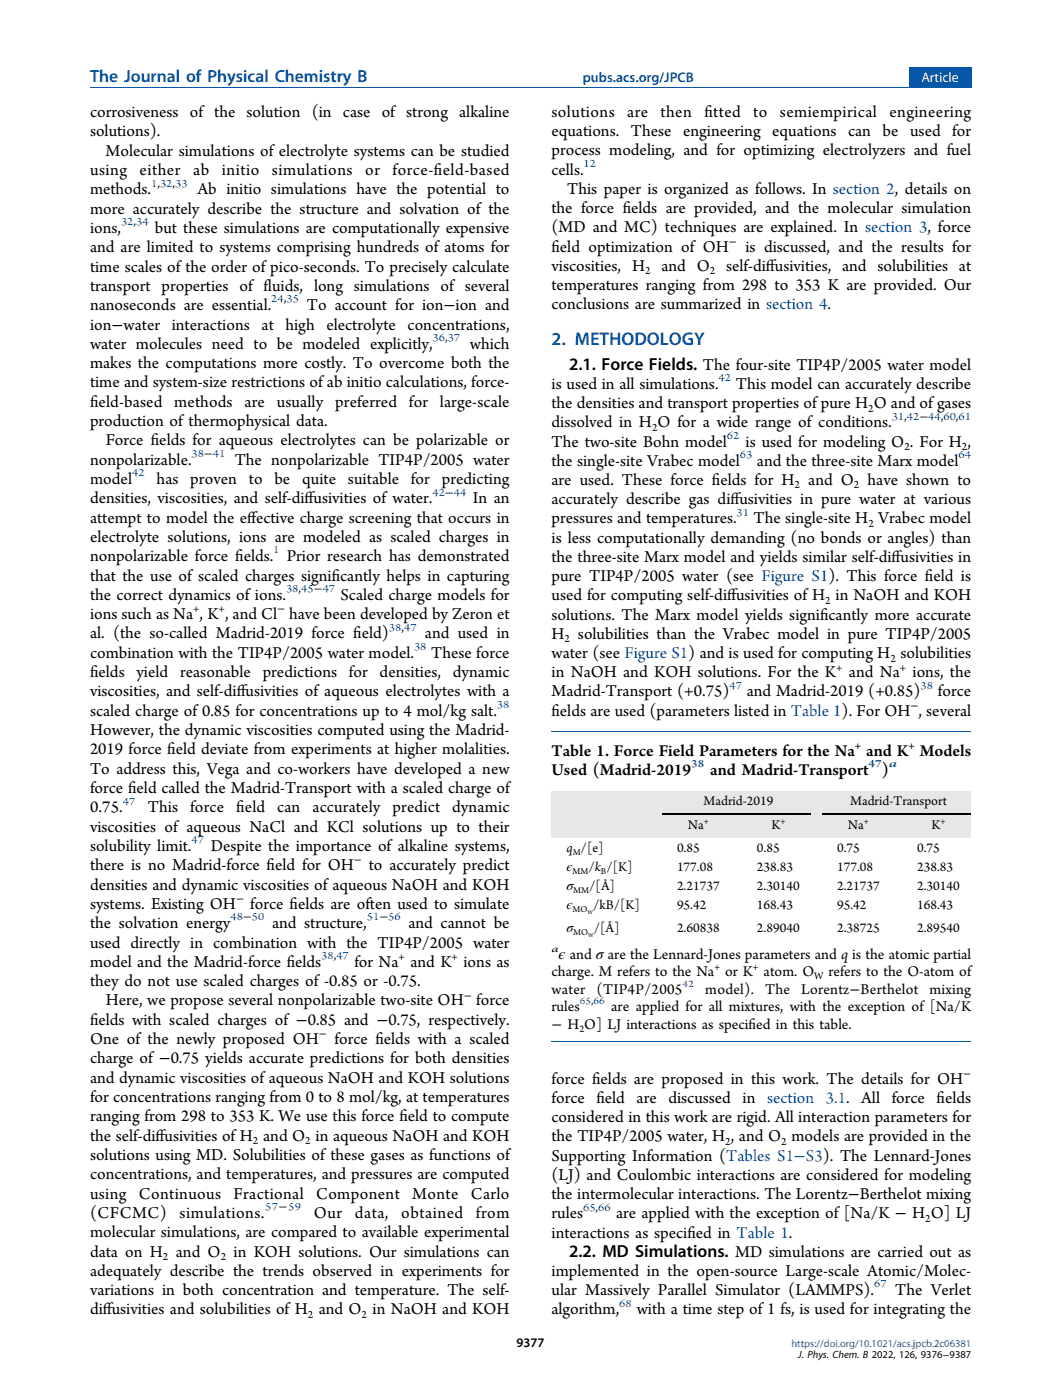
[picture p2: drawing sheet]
<svg xmlns="http://www.w3.org/2000/svg" width="214mm" height="283mm" viewBox="0 0 214 283" stroke-linecap="round" stroke-linejoin="round" font-family="sans-serif">
<defs><g id="words">
<text font-size="3.7" fill="#0054a6" x="111.3" y="69.7">2. METHODOLOGY</text>
<text font-size="3.5" fill="#0054a6" x="18.2" y="16.6">The Journal of Physical Chemistry B</text>
<g font-size="3.5">
<text x="18.2" y="23.6">corrosiveness of the solution (in case of strong alkaline</text>
<text x="111.3" y="23.6">solutions</text>
<text x="126.6" y="23.6">are</text>
<text x="133.3" y="23.6">then</text>
<text x="142.1" y="23.6">f</text>
<text x="142.1" y="23.6">itted</text>
<text x="152" y="23.6">to</text>
<text x="157.4" y="23.6">semiempirical</text>
<text x="179.5" y="23.6">engineering</text>
<text x="18.2" y="27.5">solutions).</text>
<text x="111.3" y="27.5">equations. These engineering equations can be used for</text>
<text x="18.2" y="35.3">using</text>
<text x="21.3" y="31.4">Molecular simulations of electrolyte systems can be studied</text>
<text x="28.2" y="35.3">either</text>
<text x="39" y="35.3">ab</text>
<text x="44.8" y="35.3">initio</text>
<text x="54.9" y="35.3">simulations</text>
<text x="73.7" y="35.3">or</text>
<text x="79.2" y="35.3">force-f</text>
<text x="87.5" y="35.3">ield-based</text>
<text x="111.3" y="31.4">process modeling, and for optimizing electrolyzers and fuel</text>
<text x="111.3" y="35.3">cells.</text>
<text x="18.2" y="39.2">methods.</text>
<text x="39.8" y="39.2">Ab initio simulations have the potential to</text>
<text x="114.5" y="39.1">This paper is organized as follows. In section 2, details on</text>
<text x="18.2" y="43.1">more accurately describe the structure and solvation of the</text>
<text x="18.2" y="47">ions,</text>
<text x="31.2" y="47">but these simulations are computationally expensive</text>
<text x="111.3" y="46.9">(MD and MC) techniques are explained. In section 3, force</text>
<text x="111.3" y="43">the force f</text>
<text x="125.6" y="43">ields are provided, and the molecular simulation</text>
<text x="18.2" y="50.9">and are limited to systems comprising hundreds of atoms for</text>
<text x="111.3" y="50.8">f</text>
<text x="111.3" y="50.8">ield optimization of OH</text>
<text x="150.4" y="50.8">is discussed, and the results for</text>
<text x="18.2" y="54.8">time scales of the order of pico-seconds. To precisely calculate</text>
<text x="18.2" y="58.7">transport properties of f</text>
<text x="53.2" y="58.7">luids, long simulations of several</text>
<text x="111.3" y="54.7">viscosities, H</text>
<text x="111.3" y="58.5">temperatures ranging from 298 to 353 K are provided. Our</text>
<text x="133.5" y="54.7">and O</text>
<text x="146.5" y="54.7">self-dif</text>
<text x="154.5" y="54.7">fusivities, and solubilities at</text>
<text x="18.2" y="62.6">nanoseconds are essential.</text>
<text x="61.9" y="62.6">To account for ion−ion and</text>
<text x="111.3" y="62.4">conclusions are summarized in section 4.</text>
<text x="18.2" y="66.5">ion−water interactions at high electrolyte concentrations,</text>
<text x="18.2" y="70.4">water molecules need to be modeled explicitly,</text>
<text x="94.8" y="70.4">which</text>
<text x="18.2" y="74.3">makes the computations more costly. To overcome both the</text>
<text x="114.8" y="74.6">2.1. Force Fields. The four-site TIP4P/2005 water model</text>
<text x="18.2" y="78.2">time and system-size restrictions ofab initio calculations, force-</text>
<text x="18.2" y="82.1">f</text>
<text x="18.2" y="82.1">ield-based methods are usually preferred for large-scale</text>
<text x="111.3" y="78.5">is used in all simulations.</text>
<text x="111.3" y="82.4">the densities and transport properties ofpure H O and ofgases</text>
<text x="148.5" y="78.5">This model can accurately describe</text>
<text x="18.2" y="86">production of thermophysical data.</text>
<text x="21.3" y="89.9">Force f</text>
<text x="30.4" y="89.9">ields for aqueous electrolytes can be polarizable or</text>
<text x="111.3" y="86.2">dissolved in H O for a wide range of conditions.</text>
<text x="18.2" y="93.8">nonpolarizable.</text>
<text x="47.4" y="93.8">The nonpolarizable TIP4P/2005 water</text>
<text x="111.3" y="90.1">The two-site Bohn model</text>
<text x="111.3" y="94">the single-site Vrabec model</text>
<text x="150.4" y="90.1">is used for modeling O . For H ,</text>
<text x="152.7" y="94">and the three-site Marx model</text>
<text x="18.2" y="101.6">densities, viscosities, and self-dif</text>
<text x="18.2" y="97.7">model</text>
<text x="31.6" y="97.7">has proven to be quite suitable for predicting</text>
<text x="61.5" y="101.6">fusivities of water.</text>
<text x="95.4" y="101.6">In an</text>
<text x="111.3" y="97.9">are used. These force f</text>
<text x="111.3" y="101.8">accurately describe gas dif</text>
<text x="143.7" y="97.9">ields for H</text>
<text x="147.4" y="101.8">fusivities in pure water at various</text>
<text x="163.1" y="97.9">and O</text>
<text x="175.1" y="97.9">have shown to</text>
<text x="18.2" y="105.5">attempt to model the ef</text>
<text x="49.9" y="105.5">fective charge screening that occurs in</text>
<text x="111.3" y="105.6">pressures and temperatures.</text>
<text x="152.1" y="105.6">The single-site H Vrabec model</text>
<text x="18.2" y="109.4">electrolyte solutions, ions are modeled as scaled charges in</text>
<text x="18.2" y="113.3">nonpolarizable force f</text>
<text x="47.5" y="113.3">ields.</text>
<text x="57.9" y="113.3">Prior research has demonstrated</text>
<text x="111.3" y="109.5">is less computationally demanding (no bonds or angles) than</text>
<text x="111.3" y="113.4">the three-site Marx model and yields similar self-dif</text>
<text x="179.9" y="113.4">fusivities in</text>
<text x="18.2" y="117.2">that the use of scaled charges signif</text>
<text x="66.9" y="117.2">icantly helps in capturing</text>
<text x="111.3" y="117.3">pure TIP4P/2005 water (see Figure S1). This force f</text>
<text x="186.6" y="117.3">ield is</text>
<text x="18.2" y="125">ions such as Na , K , and Cl have been developed by Zeron et</text>
<text x="18.2" y="121.1">the correct dynamics of ions.</text>
<text x="68.7" y="121.1">Scaled charge models for</text>
<text x="111.3" y="125">solutions. The Marx model yields signif</text>
<text x="111.3" y="121.2">used for computing self-dif</text>
<text x="146.7" y="121.2">fusivities of H in NaOH and KOH</text>
<text x="165.5" y="125">icantly more accurate</text>
<text x="18.2" y="128.8">al. (the so-called Madrid-2019 force f</text>
<text x="71.3" y="128.8">ield)</text>
<text x="85.7" y="128.8">and used in</text>
<text x="111.3" y="128.9">H</text>
<text x="116.6" y="128.9">solubilities than the Vrabec model in pure TIP4P/2005</text>
<text x="18.2" y="132.7">combination with the TIP4P/2005 water model.</text>
<text x="18.2" y="136.6">f</text>
<text x="18.2" y="136.6">ields yield reasonable predictions for densities, dynamic</text>
<text x="87" y="132.7">These force</text>
<text x="111.3" y="132.8">water (see Figure S1) and is used for computing H solubilities</text>
<text x="111.3" y="136.7">in NaOH and KOH solutions. For the K</text>
<text x="171.3" y="136.7">and Na</text>
<text x="184.1" y="136.7">ions, the</text>
<text x="18.2" y="140.5">viscosities, and self-dif</text>
<text x="47.8" y="140.5">fusivities of aqueous electrolytes with a</text>
<text x="111.3" y="140.6">Madrid-Transport (+0.75)</text>
<text x="150.7" y="140.6">and Madrid-2019 (+0.85)</text>
<text x="189.2" y="140.6">force</text>
<text x="18.2" y="148.3">However, the dynamic viscosities computed using the Madrid-</text>
<text x="18.2" y="144.4">scaled charge of 0.85 for concentrations up to 4 mol/kg salt.</text>
<text x="111.3" y="144.4">f</text>
<text x="111.3" y="144.4">ields are used (parameters listed in Table 1). For OH , several</text>
<text x="18.2" y="152.2">2019 force f</text>
<text x="33.8" y="152.2">ield deviate from experiments at higher molalities.</text>
<text x="111.3" y="152.6">Table 1. Force Field Parameters for the Na and K Models</text>
<text x="18.2" y="156.1">To address this, Vega and co-workers have developed a new</text>
<text x="18.2" y="160">force f</text>
<text x="25.9" y="160">ield called the Madrid-Transport with a scaled charge of</text>
<text x="111.3" y="156.4">Used (Madrid-2019</text>
<text x="143.3" y="156.4">and Madrid-Transport</text>
<text x="177.9" y="156.4">)</text>
<text x="18.2" y="163.9">0.75.</text>
<text x="18.2" y="167.8">viscosities of aqueous NaCl and KCl solutions up to their</text>
<text x="29.8" y="163.9">This force f</text>
<text x="47.7" y="163.9">ield can accurately predict dynamic</text>
<text x="18.2" y="171.7">solubility limit.</text>
<text x="42.5" y="171.7">Despite the importance of alkaline systems,</text>
<text x="18.2" y="179.5">densities and dynamic viscosities of aqueous NaOH and KOH</text>
<text x="18.2" y="175.6">there is no Madrid-force f</text>
<text x="53.8" y="175.6">ield for OH</text>
<text x="74.4" y="175.6">to accurately predict</text>
<text x="18.2" y="183.4">systems. Existing OH</text>
<text x="50.5" y="183.4">force f</text>
<text x="58.4" y="183.4">ields are often used to simulate</text>
<text x="18.2" y="191.2">used directly in combination with the TIP4P/2005 water</text>
<text x="18.2" y="187.3">the solvation energy</text>
<text x="54.9" y="187.3">and structure,</text>
<text x="82.4" y="187.3">and cannot be</text>
<text x="18.2" y="195.1">model and the Madrid-force f</text>
<text x="57.9" y="195.1">ields</text>
<text x="71.5" y="195.1">for Na and K ions as</text>
<text x="18.2" y="199">they do not use scaled charges of -0.85 or -0.75.</text>
<text x="21.3" y="202.9">Here, we propose several nonpolarizable two-site OH</text>
<text x="96.1" y="202.9">force</text>
<text x="18.2" y="206.8">f</text>
<text x="18.2" y="206.8">ields with scaled charges of −0.85 and −0.75, respectively.</text>
<text x="18.2" y="210.7">One of the newly proposed OH</text>
<text x="18.2" y="214.6">charge of −0.75 yields accurate predictions for both densities</text>
<text x="67.5" y="210.7">force f</text>
<text x="75.8" y="210.7">ields with a scaled</text>
<text x="18.2" y="218.5">and dynamic viscosities ofaqueous NaOH and KOH solutions</text>
<text x="111.3" y="218.7">force f</text>
<text x="119.5" y="218.7">ields are proposed in this work. The details for OH</text>
<text x="18.2" y="222.4">for concentrations ranging from 0 to 8 mol/kg, at temperatures</text>
<text x="18.2" y="226.3">ranging from 298 to 353 K. We use this force f</text>
<text x="80.6" y="226.3">ield to compute</text>
<text x="111.3" y="222.6">force f</text>
<text x="111.3" y="226.5">considered in this work are rigid. All interaction parameters for</text>
<text x="120.3" y="222.6">ield are discussed in section 3.1. All force f</text>
<text x="189" y="222.6">ields</text>
<text x="18.2" y="230.2">the self-dif</text>
<text x="31.4" y="230.2">fusivities ofH and O in aqueous NaOH and KOH</text>
<text x="111.3" y="230.3">the TIP4P/2005 water, H , and O models are provided in the</text>
<text x="18.2" y="234.1">solutions using MD. Solubilities of these gases as functions of</text>
<text x="18.2" y="238">concentrations, and temperatures, and pressures are computed</text>
<text x="111.3" y="234.2">Supporting Information (Tables S1−S3). The Lennard-Jones</text>
<text x="111.3" y="238.1">(LJ) and Coulombic interactions are considered for modeling</text>
<text x="18.2" y="241.9">using</text>
<text x="18.2" y="245.8">(CFCMC)</text>
<text x="28" y="241.9">Continuous</text>
<text x="36.2" y="245.8">simulations.</text>
<text x="47.1" y="241.9">Fractional</text>
<text x="63.3" y="245.8">Our</text>
<text x="63.8" y="241.9">Component</text>
<text x="71.6" y="245.8">data,</text>
<text x="81" y="245.8">obtained</text>
<text x="83.2" y="241.9">Monte</text>
<text x="95" y="241.9">Carlo</text>
<text x="96" y="245.8">from</text>
<text x="111.3" y="242">the intermolecular interactions. The Lorentz−Berthelot mixing</text>
<text x="111.3" y="245.9">rules</text>
<text x="124.3" y="245.9">are applied with the exception of [Na/K − H O] LJ</text>
<text x="18.2" y="249.7">molecular simulations, are compared to available experimental</text>
<text x="111.3" y="249.8">interactions as specif</text>
<text x="138.7" y="249.8">ied in Table 1.</text>
<text x="18.2" y="257.5">adequately describe the trends observed in experiments for</text>
<text x="18.2" y="253.6">data on H</text>
<text x="35.5" y="253.6">and O</text>
<text x="47.1" y="253.6">in KOH solutions. Our simulations can</text>
<text x="111.3" y="257.5">implemented in the open-source Large-scale Atomic/Molec-</text>
<text x="114.8" y="253.6">2.2. MD Simulations. MD simulations are carried out as</text>
<text x="18.2" y="261.4">variations in both concentration and temperature. The self-</text>
<text x="111.3" y="261.4">ular Massively Parallel Simulator (LAMMPS).</text>
<text x="180.6" y="261.4">The Verlet</text>
<text x="18.2" y="265.3">dif</text>
<text x="20.8" y="265.3">fusivities and solubilities of H and O in NaOH and KOH</text>
<text x="111.3" y="265.3">algorithm,</text>
<text x="128.5" y="265.3">with a time step of 1 fs, is used for integrating the</text>
</g>
<g font-size="3.2">
<text x="111.3" y="197">charge. M refers to the Na or K atom. O</text>
<text x="112.7" y="193.5">ϵ and σ are the Lennard-Jones parameters and q is the atomic partial</text>
<text x="167.1" y="197">refers to the O-atom of</text>
<text x="111.3" y="200.5">water</text>
<text x="120.3" y="200.5">(TIP4P/2005</text>
<text x="142.3" y="200.5">model). The</text>
<text x="161.6" y="200.5">Lorentz−Berthelot mixing</text>
<text x="111.3" y="207.6">− H O] LJ interactions as specif</text>
<text x="111.3" y="204.1">rules</text>
<text x="123.3" y="204.1">are applied for all mixtures, with the exception of [Na/K</text>
<text x="151" y="207.6">ied in this table.</text>
</g>
<text font-size="2.8" fill="#0054a6" x="117.6" y="16.6">pubs.acs.org/JPCB</text>
<text font-size="2.8" fill="#fff" x="185.9" y="16.6">Article</text>
<g font-size="2.8">
<text x="138.8" y="167.3">Na</text>
<text x="141.9" y="162.4">Madrid-2019</text>
<text x="155.6" y="167.3">K</text>
<text x="171.1" y="167.3">Na</text>
<text x="171.5" y="162.4">Madrid-Transport</text>
<text x="187.9" y="167.3">K</text>
<text x="114.3" y="171.9">q /[e]</text>
<text x="136.6" y="171.9">0.85</text>
<text x="152.7" y="171.9">0.85</text>
<text x="168.9" y="171.9">0.75</text>
<text x="185" y="171.9">0.75</text>
<text x="114.3" y="175.8">ϵ</text>
<text x="114.3" y="179.6">σ</text>
<text x="118.8" y="175.8">/k /[K]</text>
<text x="118.9" y="179.6">/[Å]</text>
<text x="136.6" y="179.6">2.21737</text>
<text x="136.6" y="175.8">177.08</text>
<text x="152.7" y="179.6">2.30140</text>
<text x="152.7" y="175.8">238.83</text>
<text x="168.9" y="179.6">2.21737</text>
<text x="168.9" y="175.8">177.08</text>
<text x="185" y="179.6">2.30140</text>
<text x="185" y="175.8">238.83</text>
<text x="114.3" y="183.5">ϵ</text>
<text x="119.7" y="183.5">/kB/[K]</text>
<text x="136.6" y="183.5">95.42</text>
<text x="152.7" y="183.5">168.43</text>
<text x="168.9" y="183.5">95.42</text>
<text x="185" y="183.5">168.43</text>
<text x="114.3" y="188.1">σ</text>
<text x="119.8" y="188.1">/[Å]</text>
<text x="136.6" y="188.1">2.60838</text>
<text x="152.7" y="188.1">2.89040</text>
<text x="168.9" y="188.1">2.38725</text>
<text x="185" y="188.1">2.89540</text>
</g>
<text font-size="2.6" x="104.2" y="271.8">9377</text>
<g font-size="2.4" fill="#0d54a6">
<text x="117.8" y="33.7">12</text>
<text x="30.5" y="37.6">1,32,33</text>
<text x="24.4" y="45.4">32,34</text>
<text x="54.7" y="61">24,35</text>
<text x="87.3" y="68.8">36,37</text>
<text x="145" y="76.9">42</text>
<text x="146.7" y="88.6">62</text>
<text x="179.9" y="84.7">31,42−44,60,61</text>
<text x="38.6" y="92.2">38−41</text>
<text x="149.3" y="92.4">63</text>
<text x="193.4" y="92.4">64</text>
<text x="26.7" y="96.1">42</text>
<text x="87.3" y="100">42−44</text>
<text x="148.6" y="104.1">31</text>
<text x="55.1" y="111.7">1</text>
<text x="57.7" y="119.5">38,45−47</text>
<text x="78.5" y="127.3">38,47</text>
<text x="83.5" y="131.2">38</text>
<text x="100.3" y="142.9">38</text>
<text x="147.2" y="139">47</text>
<text x="185.7" y="139">38</text>
<text x="139.5" y="154.9">38</text>
<text x="175.3" y="154.9">47 a</text>
<text x="24.8" y="162.4">47</text>
<text x="38.6" y="170.2">47</text>
<text x="46.5" y="185.8">48−50</text>
<text x="74" y="185.8">51−56</text>
<text x="64.8" y="193.5">38,47</text>
<text x="53.5" y="244.2">57−59</text>
<text x="117.7" y="244.3">65,66</text>
<text x="125" y="263.7">68</text>
<text x="176.4" y="259.8">67</text>
</g>
<g font-size="2.4">
<text x="147.1" y="49.4">−</text>
<text x="130.2" y="55.4">2</text>
<text x="143.2" y="55.4">2</text>
<text x="175.2" y="83.1">2</text>
<text x="131.6" y="86.9">2</text>
<text x="182.5" y="90.8">2</text>
<text x="194.1" y="90.8">2</text>
<text x="160.3" y="98.6">2</text>
<text x="172.3" y="98.6">2</text>
<text x="175.2" y="106.3">2</text>
<text x="39" y="123.6">+</text>
<text x="44.1" y="123.6">+</text>
<text x="55.9" y="123.6">−</text>
<text x="166.5" y="121.9">2</text>
<text x="113.9" y="129.6">2</text>
<text x="168.7" y="135.3">+</text>
<text x="179.7" y="133.5">2</text>
<text x="181.6" y="135.3">+</text>
<text x="183.7" y="143.1">−</text>
<text x="172.5" y="151.2">+</text>
<text x="183.3" y="151.2">+</text>
<text x="71.4" y="174.3">−</text>
<text x="47.6" y="182">−</text>
<text x="80.4" y="193.7">+</text>
<text x="91.1" y="193.7">+</text>
<text x="93.6" y="201.5">−</text>
<text x="64.3" y="209.3">−</text>
<text x="194.3" y="217.3">−</text>
<text x="51" y="230.9">2</text>
<text x="61.6" y="230.9">2</text>
<text x="146.3" y="231.1">2</text>
<text x="157.6" y="231.1">2</text>
<text x="186.7" y="246.6">2</text>
<text x="32.9" y="254.3">2</text>
<text x="44.5" y="254.3">2</text>
<text x="62.1" y="266">2</text>
<text x="73" y="266">2</text>
</g>
<g font-size="2.1">
<text x="111.3" y="192.1">a</text>
<text x="144.1" y="195.8">+</text>
<text x="151.9" y="195.8">+</text>
<text x="164.3" y="197.6">W</text>
<text x="116.9" y="208.2">2</text>
<text x="161" y="274.1">J. Phys. Chem. B 2022, 126, 9376−9387</text>
</g>
<g font-size="2.1" fill="#0d54a6">
<text x="117" y="202.6">65,66</text>
<text x="137.7" y="199.1">42</text>
<text x="159.7" y="271.8">https://doi.org/10.1021/acs.jpcb.2c06381</text>
</g>
<g font-size="1.9">
<text x="142" y="166.2">+</text>
<text x="157.5" y="166.2">+</text>
<text x="174.3" y="166.2">+</text>
<text x="189.7" y="166.2">+</text>
<text x="115.6" y="172.5">M</text>
<text x="115.5" y="176.3">MM</text>
<text x="121.3" y="176.3">B</text>
<text x="115.5" y="184">MO</text>
<text x="115.7" y="180.2">MM</text>
<text x="115.7" y="188.7">MO</text>
</g>
<g font-size="1.3">
<text x="118.5" y="184.4">W</text>
<text x="118.7" y="189">W</text>
</g>
</g></defs>
<path d="M111.3 147.7h84.7M111.3 210.1h84.7" fill="none" stroke="#0054a6" stroke-width=".2"/>
<g fill="#e7e7e7">
<path d="M111.3 159.6h22.3v4.9h-22.3z"/>
<path d="M133.6 159.6h32.3v4.9h-32.3z"/>
<path d="M165.9 159.6h30.1v4.9h-30.1z"/>
<path d="M111.3 164.5h22.3v4.6h-22.3z"/>
<path d="M133.6 164.5h16.2v4.6h-16.2z"/>
<path d="M149.8 164.5h16.1v4.6h-16.1z"/>
<path d="M165.9 164.5h16.2v4.6h-16.2z"/>
<path d="M182.1 164.5h13.9v4.6h-13.9z"/>
</g>
<path d="M133.6 164.4h30.1M165.9 164.4h30.1" fill="none" stroke="#000" stroke-width=".35"/>
<path d="M18.2 17.6h177.8" fill="none" stroke="#0054a6" stroke-width=".35"/>
<path d="M18.2 16.6h177.8v.8h-177.8z" fill="#fff"/>
<path d="M183.4 13.6h12.6v3.8h-12.6z" fill="#0054a6"/>
<use href="#words"/>
</svg>
